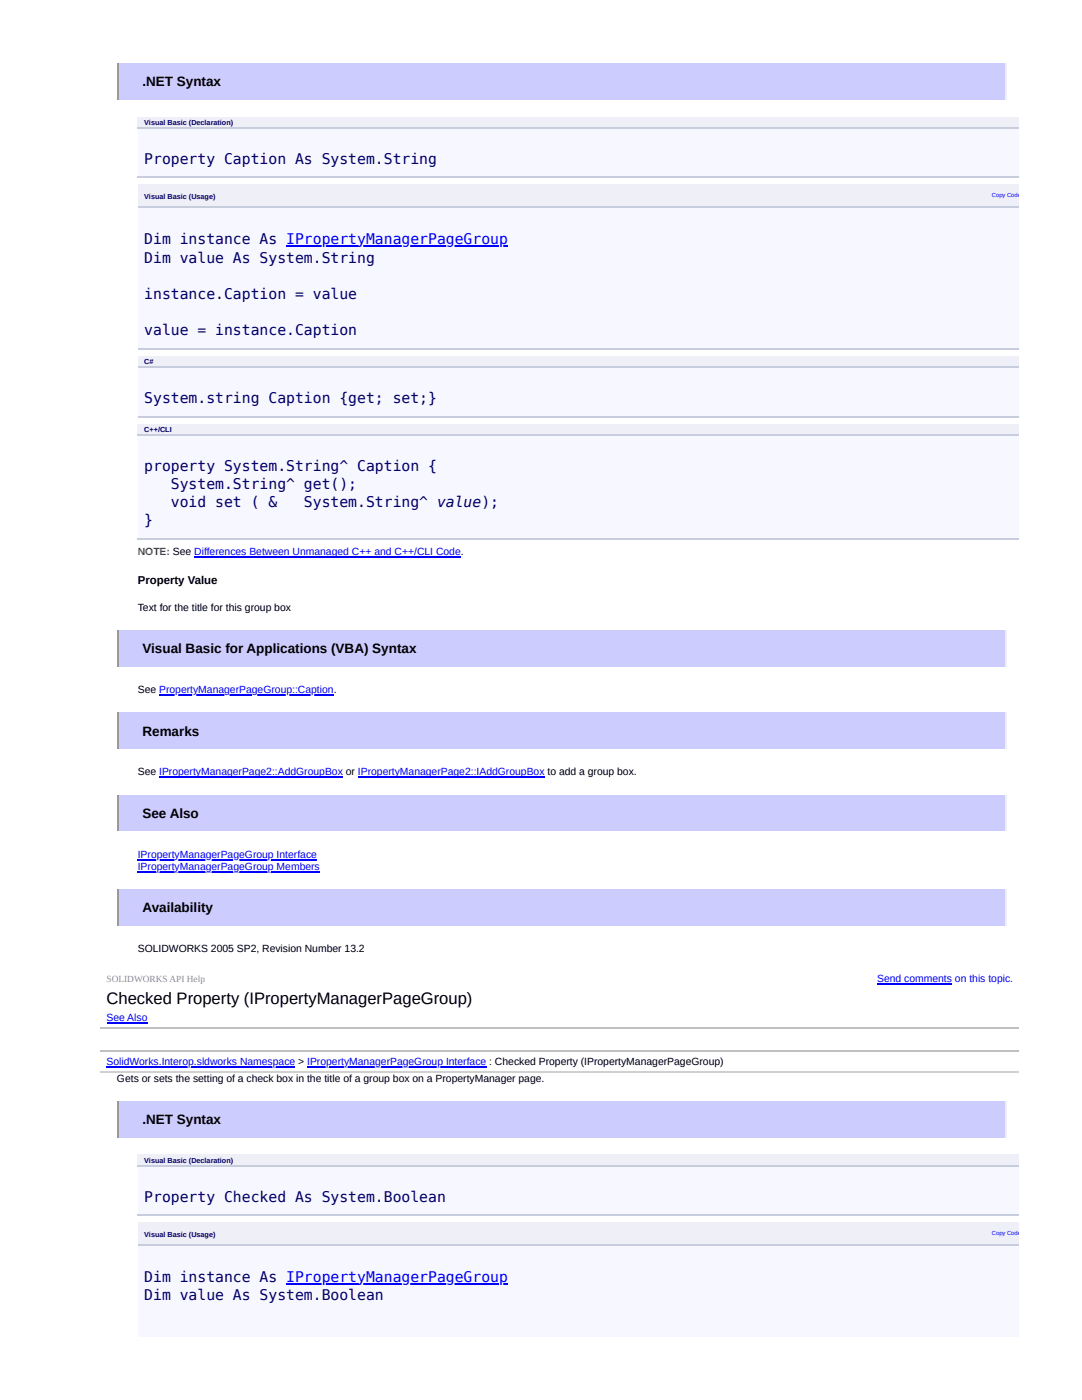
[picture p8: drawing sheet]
<svg xmlns="http://www.w3.org/2000/svg" width="216mm" height="279mm" viewBox="0 0 216 279" stroke-linecap="round" stroke-linejoin="round" font-family="sans-serif">
<defs><g id="words">
<text font-size="3.3" x="21.3" y="200.3">Checked Property (IPropertyManagerPageGroup)</text>
<g font-size="2.9" fill="#006">
<text x="28.8" y="32.7">Property Caption As System.String</text>
<text x="28.8" y="48.8">Dim instance As IPropertyManagerPageGroup</text>
<text x="28.8" y="52.4">Dim value As System.String</text>
<text x="28.8" y="59.7">instance.Caption = value</text>
<text x="28.8" y="66.9">value = instance.Caption</text>
<text x="28.8" y="80.4">System.string Caption {get; set;}</text>
<text x="28.8" y="93.9">property System.String^ Caption {</text>
<text x="34.1" y="97.6">System.String^ get();</text>
<text x="34.1" y="101.2">void set ( &amp;</text>
<text x="60.7" y="101.2">System.String^ value);</text>
<text x="28.8" y="104.8">}</text>
<text x="28.8" y="239.8">Property Checked As System.Boolean</text>
<text x="28.8" y="255.9">Dim instance As IPropertyManagerPageGroup</text>
<text x="28.8" y="259.5">Dim value As System.Boolean</text>
</g>
<g font-size="2.7">
<text x="28.4" y="17.1">.NET Syntax</text>
<text x="28.4" y="130.3">Visual Basic for Applications (VBA) Syntax</text>
<text x="28.4" y="146.9">Remarks</text>
<text x="28.4" y="163.2">See Also</text>
<text x="28.4" y="181.9">Availability</text>
<text x="28.4" y="224.2">.NET Syntax</text>
</g>
<text font-size="2.3" x="27.5" y="116.5">Property Value</text>
<text font-size="2.1" fill="#f00" x="27.5" y="110.8">NOTE: See Differences Between Unmanaged C++ and C++/CLI Code.</text>
<g font-size="2.1">
<text x="27.5" y="122">Text for the title for this group box</text>
<text x="27.5" y="138.3">See PropertyManagerPageGroup::Caption.</text>
<text x="27.5" y="154.7">See IPropertyManagerPage2::AddGroupBox or IPropertyManagerPage2::IAddGroupBox to add a group box.</text>
<text x="27.5" y="190">SOLIDWORKS 2005 SP2, Revision Number 13.2</text>
<text x="23.3" y="215.9">Gets or sets the setting of a check box in the title of a group box on a PropertyManager page.</text>
</g>
<g font-size="2.1" fill="#00f">
<text x="27.5" y="171.3">IPropertyManagerPageGroup Interface</text>
<text x="27.5" y="173.6">IPropertyManagerPageGroup Members</text>
<text x="175" y="195.9">Send comments on this topic.</text>
<text x="21.3" y="203.7">See Also</text>
<text x="21.3" y="212.5">SolidWorks.Interop.sldworks Namespace &gt; IPropertyManagerPageGroup Interface : Checked Property (IPropertyManagerPageGroup)</text>
</g>
<text font-size="1.9" fill="#8c8c8c" x="21.3" y="195.9">SOLIDWORKS API Help</text>
<g font-size="1.4" fill="#006">
<text x="28.8" y="24.9">Visual Basic (Declaration)</text>
<text x="28.8" y="39.7">Visual Basic (Usage)</text>
<text x="28.8" y="72.7">C#</text>
<text x="28.8" y="86.1">C++/CLI</text>
<text x="28.8" y="232">Visual Basic (Declaration)</text>
<text x="28.8" y="246.8">Visual Basic (Usage)</text>
</g>
<g font-size="1.2" fill="#00f">
<text x="197.9" y="39.3">Copy Code</text>
<text x="197.9" y="246.5">Copy Code</text>
</g>
</g></defs>
<path d="M23.3 12.7h177.6v7.3h-177.6z" fill="#ccf"/>
<path d="M200.7 12.7v7.3" fill="none" stroke="#eee" stroke-width=".26"/>
<path d="M23.5 12.7v7.3" fill="none" stroke="#9a9a9a" stroke-width=".26"/>
<g fill="#efeff7">
<path d="M27.5 23.3h154.7v2.1h-154.7z"/>
<path d="M182.2 23.3h21v2.1h-21z"/>
</g>
<path d="M27.5 25.4h175.7v10.1h-175.7z" fill="#f7f7ff"/>
<path d="M27.5 25.5h175.7M27.5 35.4h175.7" fill="none" stroke="#c8cdde" stroke-width=".26"/>
<g fill="#efeff7">
<path d="M27.5 36.8h102.5v4.7h-102.5z"/>
<path d="M130 36.8h73.2v4.7h-73.2z"/>
</g>
<path d="M27.5 41.5h175.7v28h-175.7z" fill="#f7f7ff"/>
<path d="M27.5 41.4h175.7M27.5 69.7h175.7" fill="none" stroke="#c8cdde" stroke-width=".26"/>
<g fill="#efeff7">
<path d="M27.5 71.1h105.9v2.1h-105.9z"/>
<path d="M133.4 71.1h69.8v2.1h-69.8z"/>
</g>
<path d="M27.5 73.2h175.7v9.8h-175.7z" fill="#f7f7ff"/>
<path d="M27.5 73.3h175.7M27.5 83.2h175.7" fill="none" stroke="#c8cdde" stroke-width=".26"/>
<g fill="#efeff7">
<path d="M27.5 84.6h129.5v2.1h-129.5z"/>
<path d="M157 84.6h46.2v2.1h-46.2z"/>
</g>
<path d="M27.5 86.7h175.7v21h-175.7z" fill="#f7f7ff"/>
<path d="M27.5 86.8h175.7M27.5 107.6h175.7" fill="none" stroke="#c8cdde" stroke-width=".26"/>
<path d="M23.3 125.9h177.6v7.2h-177.6z" fill="#ccf"/>
<path d="M200.7 125.9v7.2" fill="none" stroke="#eee" stroke-width=".26"/>
<path d="M23.5 125.9v7.2" fill="none" stroke="#9a9a9a" stroke-width=".26"/>
<path d="M23.3 142.2h177.6v7.3h-177.6z" fill="#ccf"/>
<path d="M200.7 142.2v7.3" fill="none" stroke="#eee" stroke-width=".26"/>
<path d="M23.5 142.2v7.3" fill="none" stroke="#9a9a9a" stroke-width=".26"/>
<path d="M23.3 158.8h177.6v7h-177.6z" fill="#ccf"/>
<path d="M200.7 158.8v7" fill="none" stroke="#eee" stroke-width=".26"/>
<path d="M23.5 158.8v7" fill="none" stroke="#9a9a9a" stroke-width=".26"/>
<path d="M23.3 177.5h177.6v7.3h-177.6z" fill="#ccf"/>
<path d="M200.7 177.5v7.3" fill="none" stroke="#eee" stroke-width=".26"/>
<path d="M23.5 177.5v7.3" fill="none" stroke="#9a9a9a" stroke-width=".26"/>
<path d="M20 193.3h183.2v20.8h-183.2z" fill="#fff"/>
<path d="M20 205.1h183.2M20 209.8h183.2" fill="none" stroke="#c0c0c0" stroke-width=".26"/>
<path d="M20 209.9h183.2v3.9h-183.2z" fill="#fff"/>
<path d="M20 214h183.2" fill="none" stroke="#d0d0d0" stroke-width=".26"/>
<path d="M23.3 219.8h177.6v7.3h-177.6z" fill="#ccf"/>
<path d="M200.7 219.8v7.3" fill="none" stroke="#eee" stroke-width=".26"/>
<path d="M23.5 219.8v7.3" fill="none" stroke="#9a9a9a" stroke-width=".26"/>
<g fill="#efeff7">
<path d="M27.5 230.5h154.7v2h-154.7z"/>
<path d="M182.2 230.5h21v2h-21z"/>
</g>
<path d="M27.5 232.5h175.7v10.1h-175.7z" fill="#f7f7ff"/>
<path d="M27.5 232.7h175.7M27.5 242.5h175.7" fill="none" stroke="#c8cdde" stroke-width=".26"/>
<g fill="#efeff7">
<path d="M27.5 243.9h102.5v4.7h-102.5z"/>
<path d="M130 243.9h73.2v4.7h-73.2z"/>
</g>
<path d="M27.5 248.6h175.7v18.2h-175.7z" fill="#f7f7ff"/>
<path d="M27.5 248.5h175.7" fill="none" stroke="#c8cdde" stroke-width=".26"/>
<path d="M57.1 49.2h44.3M38.8 111.2h53.2M31.8 138.7h34.8M31.8 155.1h36.6M71.4 155.1h37.3M27.5 171.7h35.7M27.5 174h36.3M175 196.3h15M21.3 204.1h8.1M21.3 212.9h37.6M61.3 212.9h35.7M57.1 256.3h44.3" fill="none" stroke="#00f" stroke-width=".26"/>
<use href="#words"/>
</svg>
